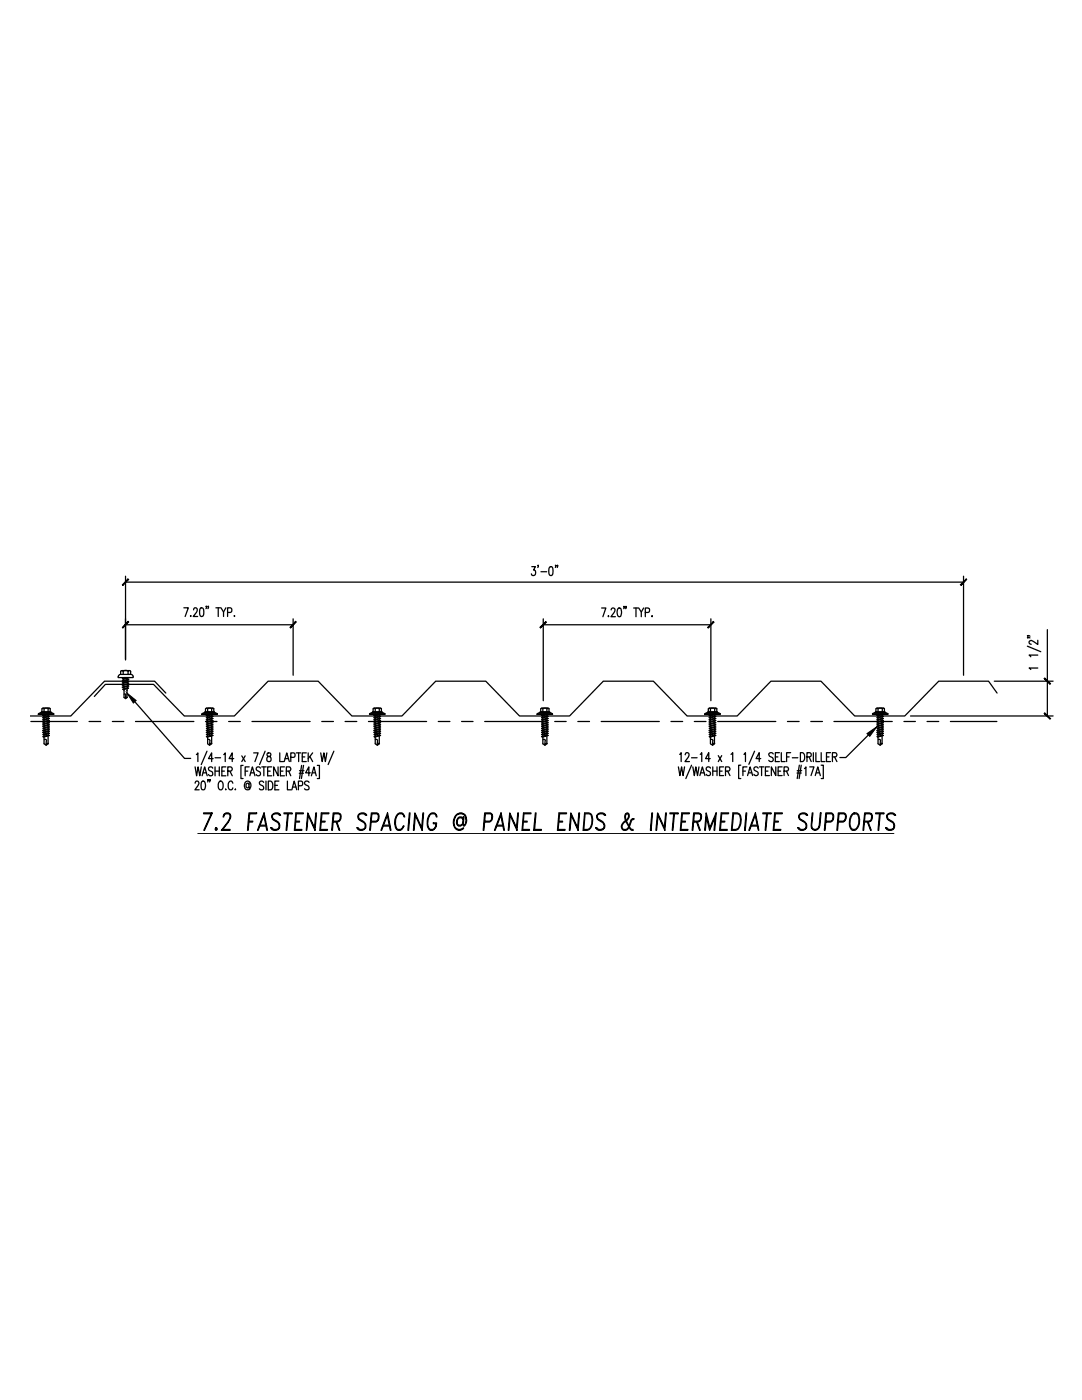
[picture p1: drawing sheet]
<svg xmlns="http://www.w3.org/2000/svg" width="216mm" height="279mm" viewBox="0 0 216 279" stroke-linecap="round" stroke-linejoin="round" font-family="sans-serif">
<g fill="none" stroke="#000" stroke-width=".25">
<path d="M25 115v16.7M25 116.2h167.3M106.1 113.1h.7l-.3 .7a.52 .52 0 0 1 .3 .7 .52 .52 0 0 1-.7 .2l-.1-.2M107.4 112.9h-.1h.1l-.1 .4M107.9 114.1h1.2M109.7 113.2l.3-.1a1.32 1.32 0 0 1 0 1.8h-.1a.82 .82 0 0 1-.4-1.1zM110.9 112.9h-.1h.1l-.1 .4M111.3 112.9l-.1 .4M192.3 115v19.8M24.1 134v.6M24.3 133.8h1.5M24.4 135.9l1.2-.3 .1 .1-1.1 .3z"/>
<path d="M24.4 136.7l1.2-.3 .1 .1-1.1 .3zM24.4 137.1l1.2-.3 .1 .1-1.1 .3zM24.4 136.3l1.2-.3 .1 .1-1.1 .3zM24.5 137.6l1-.3h.1l-.9 .3zM24.6 134.6v-.7l.5-.1 .5 .1v.7M24.6 134l-.3-.2-.2 .2M24.7 135.5v.3M24.7 135.9v.3M24.7 136.4v.2M24.7 136.8v.2M24.7 137.2l.1 .3M24.7 138.5h.3l.1 .2"/>
<path d="M25 124.7h33.5M25.1 138.7l-.1 .6M25.3 135.2l-.9 .2 .2 .2 1.1-.4M25.3 137.7h.1M25.4 137.4l-.1 1.8-.3 .2-.2-.2v-1.6M25.4 139.2h-.2l-.1 .2M25.4 136.6v.2M25.4 137v.3M25.5 135.3v.3M25.5 135.7v.3M25.5 136.2v.2M25.7 135.2h.1"/>
<path d="M25.7 135.2h-1v.2M26.1 134v.6h-2l-.3 .1-.2 .3M26.1 134l-.3-.2-.2 .2M26.1 134.6a.49 .49 0 0 1 .5 .6h-3v-.1M33.1 138.3l-2.3-2.4h-9.9l-6.8 7h-8.1M36.7 121.3h.9l-.7 1.7M38 122.9v.1zM38.6 121.7l.1-.2a.41 .41 0 0 1 .6-.1 .41 .41 0 0 1 0 .6l-.7 1h.8M40 121.4l.3-.1a.82 .82 0 0 1 .4 1l-.2 .7h-.3a1.43 1.43 0 0 1-.2-1.6zM41.2 121h-.1h.1l-.1 .5M41.6 121h-.1h.1l-.1 .5M43.1 121.3h.9"/>
<path d="M43.5 121.3v1.7M44.1 121.3l.5 .8v.9M45.1 121.3l-.5 .8M45.4 122.2h.6l.2-.1-.1-.7-.7-.1v1.7M46.8 122.9v.1zM58.5 123.5v11.3M108.4 124.7h33.4M108.4 123.5v16.3M120 121.3h.9l-.6 1.8M121.4 122.9v.2zM121.9 121.7l.3-.4h.3l.2 .3-.2 .6-.6 .9h.9M123.3 121.4l.3-.1a1.01 1.01 0 0 1 .3 1.4v.3l-.4 .1a1.29 1.29 0 0 1-.2-1.7z"/>
<path d="M124.6 121.1h-.2h.2l-.2 .4M125 121.1h-.2h.2l-.2 .4M126.4 121.3h.9M126.9 121.3v1.8M127.5 121.3l.5 .8v1M128.4 121.3l-.4 .8M128.8 122.2l.7-.1 .1-.6-.8-.2v1.8M130.1 122.9v.2zM141.8 123.5v16.3M198.4 135.9h11.7M199 138.3l-1.7-2.4h-10l-6.8 7h-10l-6.7-7h-10l-6.7 7h-10l-6.7-7h-10l-6.7 7h-10l-6.8-7h-10l-6.7 7h-10l-6.7-7h-10l-6.7 7h-10l-6.2-6.3h-9.6l-2.2 2.4M205 129l2.7 1.1"/>
<path d="M205.1 127.2l.4 .1M205.1 126.8v.2v-.2l.4 .2M207.1 133.3h-1.8l.4 .3M207.1 130.7h-1.8l.4 .4M207.1 127.8v.8l-1.4-.8-.4 .3v.2l.5 .3M209 125.7v17.2M6.2 144h9.2M7.6 142.5l3.1 .1zM7.7 142.4l.5-.2h2l.5 .3zM8.3 142.1h1.8M8.4 141.4v.7M8.5 147l1.2-.3 .1 .1-1.1 .3z"/>
<path d="M8.5 146.6l1.2-.3 .1 .1-1.1 .3zM8.5 145.3l1.2-.3 .1 .1-1.1 .3zM8.5 144.9l1.2-.3 .1 .1-1.1 .3zM8.5 146.1l1.2-.2h.1l-1.1 .4zM8.5 145.8l1.2-.4 .1 .1-1.1 .4zM8.5 143.7l1.2-.4 .1 .1-1.1 .3zM8.5 143.2l1.2-.3 .1 .1-1.1 .3zM8.5 144.5l1.2-.3h.1l-1.1 .4zM8.5 144.1l1.2-.4 .1 .1-1.1 .4zM8.6 141.3h1.2M8.8 141.4v.7M8.8 142.8v.3"/>
<path d="M8.8 143.3v.3M8.8 143.7v.3M8.8 144.1v.3M8.8 144.5v.3M8.8 145v.3M8.8 145.4v.3M8.8 145.8v.3M8.8 146.2v.3M8.8 146.7v.3M8.8 141.4l-.2-.1-.2 .1M8.8 147.6h.3l.2 .2M9.3 147.8l-.1 .8"/>
<path d="M9.4 142.6l-.9 .2 .2 .1 1.1-.3M9.6 146.9v1.5l-.4 .3-.4-.3v-1.3M9.6 141.4v.7M9.6 142.6v.3M9.6 143.1v.3M9.6 143.5v.3M9.6 143.9v.3M9.6 144.3v.3M9.6 144.8v.2M9.6 145.2v.2M9.6 145.6v.3M9.6 146v.3"/>
<path d="M9.6 146.4v.3M9.6 148.4h-.3l-.1 .3M9.7 141.4l-.6-.1-.3 .1M9.8 142.6h-1v.1M9.8 142.6h.1M10 141.4v.7M10 141.4l-.2-.1-.2 .1M17.8 144h2.3M22.4 144h2.3M26.9 140.1l9.9 11.3h1.2M27 144h11.7M38.9 153l.3 1.8 .3-1.8 .4 1.8 .3-1.8"/>
<path d="M38.9 156.3l.3-.4 .4 .1 .1 .2-.2 .6-.6 .8h.8M39.2 150.6l.3-.3v1.7M40.3 156l.3-.1a1.17 1.17 0 0 1 0 1.7h-.3l-.1-.3-.1-.7zM40.3 142.5l3.1 .1zM40.3 154.8l.5-1.8 .5 1.8M40.3 142.4l.5-.2h2l.5 .3zM40.5 154.2h.7M40.9 142.1h1.9M40.9 142.1h.1M41 144h2.3M41 141.4v.7M41.2 147l1.1-.3 .2 .1-1.2 .3z"/>
<path d="M41.2 146.6l1.1-.3 .2 .1-1.2 .3zM41.2 145.3l1.1-.3 .2 .1-1.2 .3zM41.2 144.9l1.1-.3 .2 .1-1.2 .3zM41.2 146.1l1.1-.2h.2l-1.2 .4zM41.2 145.8l1.1-.4 .2 .1-1.2 .4zM41.2 143.7l1.1-.4 .2 .1-1.2 .3zM41.2 143.2l1.1-.3 .2 .1-1.2 .3zM41.2 144.5l1.1-.3h.2l-1.2 .4zM41.2 144.1l1.1-.4 .2 .1-1.2 .4zM41.2 141.3h1.2M41.3 149.9l-1.1 2.7M41.4 141.4l.6-.1 .7 .1"/>
<path d="M41.4 141.4v.7M41.4 142.8v.3M41.4 143.3v.3M41.4 143.7v.3M41.4 144.1v.3M41.4 144.5v.3M41.4 145v.3M41.4 145.4v.3M41.4 145.8v.3M41.4 146.2v.3M41.4 146.7v.3M41.4 147.6h.3l.2 .2"/>
<path d="M41.4 141.4l-.2-.1-.2 .1M41.6 155.6h-.2h.2l-.2 .5M41.9 147.8l-.1 .8M41.9 155.6h-.1h.1l-.1 .5M42 142.6l-.8 .2 .1 .1 1.2-.3h-1.1v.1M42.2 146.9v1.5l-.4 .3-.4-.3v-1.3M42.2 141.4v.7M42.2 142.6v.3M42.2 143.1v.3M42.2 143.5v.3M42.2 143.9v.3M42.2 144.3v.3"/>
<path d="M42.2 144.8v.2M42.2 145.2v.2M42.2 145.6v.3M42.2 146v.3M42.2 146.4v.3M42.2 148.4h-.3l-.1 .3M42.4 153.3a.44 .44 0 0 0-.5-.2 .44 .44 0 0 0-.3 .5l.6 .4a.46 .46 0 0 1 .1 .7 .46 .46 0 0 1-.7-.1M42.5 151.4h-.9l.6-1.1v1.7M42.7 141.4v.7M42.9 151.2h1.1M42.9 153v1.8M42.9 153.9h.9"/>
<path d="M43.8 153v1.8M43.8 156l.1-.1a.95 .95 0 0 1 .5 1.5l-.2 .2a.52 .52 0 0 1-.7-.6l.1-.7zM44.3 153.9h.5M44.6 150.6l.3-.3v1.7M45 157.5v.1zM45.1 153h-.8v1.8h.8M45.5 153.9l.7-.1 .1-.2-.1-.5-.7-.1v1.8M45.6 144h2.3M45.9 153.9l.4 .9M46.5 156.3a.42 .42 0 0 0-.3-.4 .42 .42 0 0 0-.4 .1 1.17 1.17 0 0 0 .1 1.6h.4l.2-.4M46.6 151.4h-.9l.6-1.1v1.7M46.9 157.6h.1z"/>
<path d="M48.2 150.8l.7 1.2M48.5 152.8h-.4v2.6h.4M48.9 150.8l-.7 1.2M48.9 153.9h.5M49.7 156.6l-.2-.3a.47 .47 0 0 0-.4 .5 .47 .47 0 0 0 .4 .4l.2-.2M49.7 156.3l.1 .9a.71 .71 0 0 0 .2-.9 .71 .71 0 0 0-.9-.3 .71 .71 0 0 0-.3 .9 .65 .65 0 0 0 .3 .7 .65 .65 0 0 0 .8-.2M49.7 153h-.8v1.8M49.9 154.8l.5-1.8 .5 1.8M50.1 154.2h.6M50.3 144h11.6M50.6 150.3h.9l-.6 1.7M52 153.3a.44 .44 0 0 0-.6-.2 .44 .44 0 0 0-.2 .5l.5 .4a.46 .46 0 0 1 .2 .7 .46 .46 0 0 1-.8-.1"/>
<path d="M52.2 153h.9M52.6 156.1a.44 .44 0 0 0-.6-.2 .44 .44 0 0 0-.2 .6l.8 .5v.4l-.3 .2h-.4l-.1-.2M52.6 153v1.8M52.9 149.9l-1.1 2.7M53.1 155.9v1.7M53.4 150.3a.49 .49 0 0 0 0 .6 .49 .49 0 0 0 .5 .2 .5 .5 0 0 1 .2 .7 .5 .5 0 0 1-.8 0l-.1-.1a.68 .68 0 0 1 .8-.9 .36 .36 0 0 0-.2-.5zM53.4 153.9h.5M53.5 155.9a.95 .95 0 0 1 1 .6 .95 .95 0 0 1-.3 1.1h-.7zM54.2 153h-.8v1.8h.8M54.8 156.7h.6M55.5 153v1.8l-.9-1.8v1.8M55.7 155.9h-.9v1.7h.9"/>
<path d="M55.8 150.3v1.7h.8M56 153.9h.5M56.7 152l.5-1.7 .5 1.7M56.8 153h-.8v1.8h.8M56.9 151.4h.6M57.1 153.9l.8-.1 .1-.2-.1-.5-.8-.1v1.8M57.3 155.9v1.7h.8M57.6 153.9l.4 .9M58 151.1h.8v-.8h-.8v1.7M58.2 157.6l.5-1.7 .5 1.7M58.4 157.1h.6M59.1 150.3h.9"/>
<path d="M59.5 156.8h.6l.3-.2-.1-.6-.8-.1v1.7M59.6 150.3v1.7M59.7 154.3h.9M59.8 153.8h.8M60.2 152.8l-.4 2.6M60.3 151.1h.5M60.6 152.8l-.5 2.6M61.1 150.3h-.8v1.7h.8M61.5 150.3v1.7M61.7 156.1a.46 .46 0 0 0-.6-.2 .46 .46 0 0 0-.3 .6l.7 .4 .2 .5-.4 .2h-.4l-.1-.2M61.8 151l.6 1M61.9 154.2h-.9l.6-1.2v1.8"/>
<path d="M62.1 154.8l.5-1.8 .5 1.8M62.3 154.2h.6M62.4 150.3l-.9 1.1M63.3 152.8h.4v2.6h-.4M64 150.3l.3 1.7 .3-1.7 .3 1.7 .3-1.7M64.2 144h2.3M66.6 149.9l-1.1 2.7M68.9 144h2.3M73.5 144h11.6M73.7 142.5l3.1 .1zM73.8 142.4l.5-.2h2l.5 .3zM74.5 141.4v.7"/>
<path d="M74.6 147l1.2-.3 .1 .1-1.1 .3zM74.6 146.6l1.2-.3 .1 .1-1.1 .3zM74.6 145.3l1.2-.3 .1 .1-1.1 .3zM74.6 144.9l1.2-.3 .1 .1-1.1 .3zM74.6 146.1l1.2-.2h.1l-1.1 .4zM74.6 145.8l1.2-.4 .1 .1-1.1 .4zM74.6 143.7l1.2-.4 .1 .1-1.1 .3zM74.6 143.2l1.2-.3 .1 .1-1.1 .3zM74.6 144.5l1.2-.3h.1l-1.1 .4zM74.6 144.1l1.2-.4 .1 .1-1.1 .4zM74.7 141.3h1.2M74.9 141.4v.7"/>
<path d="M74.9 142.8v.3M74.9 143.3v.3M74.9 143.7v.3M74.9 144.1v.3M74.9 144.5v.3M74.9 145v.3M74.9 145.4v.3M74.9 145.8v.3M74.9 146.2v.3M74.9 146.7v.3M74.9 147.6h.3l.1 .2M75.3 147.8v.8"/>
<path d="M75.5 142.6l-.9 .2 .2 .1 1.1-.3h-1v.1M75.7 146.9v1.5l-.4 .3-.4-.3v-1.3M75.7 141.4v.7M75.7 142.6v.3M75.7 143.1v.3M75.7 143.5v.3M75.7 143.9v.3M75.7 144.3v.3M75.7 144.8v.2M75.7 145.2v.2M75.7 145.6v.3M75.7 146v.3"/>
<path d="M75.7 146.4v.3M75.7 148.4h-.3l-.1 .3M76.1 141.4v.7M76.1 141.4l-.6-.1-1 .1M76.2 142.1h-1.8M76.2 142.1h.1M87.4 144h2.4M92.1 144h2.3M96.7 144h11.7M107.2 142.5l3.1 .1zM107.2 142.4l.5-.2h2l.5 .3zM107.8 142.1h1.9"/>
<path d="M107.8 142.1h.1M107.9 141.4v.7M108.1 147l1.1-.3 .2 .1-1.2 .3zM108.1 146.6l1.1-.3 .2 .1-1.2 .3zM108.1 145.3l1.1-.3 .2 .1-1.2 .3zM108.1 144.9l1.1-.3 .2 .1-1.2 .3zM108.1 146.1l1.1-.2h.2l-1.2 .4zM108.1 145.8l1.1-.4 .2 .1-1.2 .4zM108.1 143.7l1.1-.4 .2 .1-1.2 .3zM108.1 143.2l1.1-.3 .2 .1-1.2 .3zM108.1 144.5l1.1-.3h.2l-1.2 .4zM108.1 144.1l1.1-.4 .2 .1-1.2 .4z"/>
<path d="M108.1 141.3h1.2M108.3 141.4v.7M108.3 142.8v.3M108.3 143.3v.3M108.3 143.7v.3M108.3 144.1v.3M108.3 144.5v.3M108.3 145v.3M108.3 145.4v.3M108.3 145.8v.3M108.3 146.2v.3M108.3 146.7v.3"/>
<path d="M108.4 147.6h.2l.2 .2M108.8 147.8l-.1 .8M109 142.6l-.9 .2 .1 .1 1.2-.3h-1.1v.1M109.1 146.9v1.5l-.4 .3-.4-.3v-1.3M109.1 141.4v.7M109.1 142.6v.3M109.1 143.1v.3M109.1 143.5v.3M109.1 143.9v.3M109.1 144.3v.3M109.1 144.8v.2M109.1 145.2v.2"/>
<path d="M109.1 145.6v.3M109.1 146v.3M109.1 146.4v.3M109.2 148.4h-.3l-.2 .3M109.2 141.4l-.6-.1-.7 .1M109.5 141.4v.7M109.6 141.4l-.2-.1-.2 .1M110.7 144h2.3M115.3 144h2.3M120 144h11.6M133.9 144h2.3M135.4 153l.3 1.8 .3-1.8 .3 1.8 .3-1.8"/>
<path d="M135.6 150.6l.3-.4v1.8M136.7 150.6l.1-.2a.41 .41 0 0 1 .6-.1 .41 .41 0 0 1 0 .6l-.7 1.1h.9M138 151.2h1.1M138 152.7l-1.2 2.7M138.2 153l.3 1.8 .3-1.8 .4 1.8 .3-1.8M138.5 144h2.4M139.6 154.8l.6-1.8 .5 1.8M139.7 150.6l.3-.4v1.8M139.9 154.2h.6M140.6 142.5l3.1 .1zM140.7 142.4l.5-.2h2l.5 .3zM141.3 142.1h1.8"/>
<path d="M141.3 141.4v.7M141.5 147l1.1-.3 .2 .1-1.1 .3zM141.5 146.6l1.1-.3 .2 .1-1.1 .3zM141.5 145.3l1.1-.3 .2 .1-1.1 .3zM141.5 144.9l1.1-.3 .2 .1-1.1 .3zM141.5 146.1l1.1-.2h.2l-1.1 .4zM141.5 145.8l1.1-.4 .2 .1-1.1 .4zM141.5 143.7l1.1-.4 .2 .1-1.1 .3zM141.5 143.2l1.1-.3 .2 .1-1.1 .3zM141.5 144.5l1.1-.3h.2l-1.1 .4zM141.5 144.1l1.1-.4 .2 .1-1.1 .4zM141.5 141.3h1.3"/>
<path d="M141.7 151.4h-.9l.6-1.2v1.8M141.8 153.3a.44 .44 0 0 0-.6-.2 .44 .44 0 0 0-.2 .5l.7 .5 .1 .4a.47 .47 0 0 1-.5 .3 .47 .47 0 0 1-.4-.3M141.8 141.4v.7M141.8 142.8v.3M141.8 143.3v.3M141.8 143.7v.3M141.8 144.1v.3M141.8 144.5v.3M141.8 145v.3M141.8 145.4v.3M141.8 145.8v.3M141.8 146.2v.3"/>
<path d="M141.8 146.7v.3M141.8 147.6h.3l.2 .2M142.2 153.9h.9M142.2 153v1.8M142.2 147.8v.8M142.4 142.6l-.9 .2 .2 .1 1.1-.3h-1v.1M142.6 146.9v1.5l-.4 .3-.4-.3v-1.3M142.6 142.6v.3M142.6 143.1v.3M142.6 143.5v.3M142.6 143.9v.3M142.6 144.3v.3"/>
<path d="M142.6 144.8v.2M142.6 145.2v.2M142.6 145.6v.3M142.6 146v.3M142.6 146.4v.3M142.6 141.4v.7M142.6 148.4h-.3l-.1 .3M143 141.4v.7M143 141.4l-.6-.1-1 .1M143.1 153v1.8M143.1 142.1h.1M143.2 144h11.6"/>
<path d="M143.3 150.8l.7 1.2M143.6 153.9h.5M144 150.8l-.7 1.2M144.4 153h-.8v1.8h.8M144.8 153.9l.7-.1 .2-.2-.2-.5-.7-.1v1.8M145.2 153.9l.5 .9M145.9 150.6l.3-.4v1.8M147.8 152.7h-.4v2.7h.4M148.2 153.9h.5M148.4 150.6l.3-.4v1.8M149 153h-.8v1.8M149.2 154.8l.5-1.8 .5 1.8"/>
<path d="M149.4 154.2h.6M150.6 149.9l-1.2 2.6M151.3 153.3a.44 .44 0 0 0-.6-.2 .44 .44 0 0 0-.2 .5l.7 .5 .1 .4a.47 .47 0 0 1-.4 .3 .47 .47 0 0 1-.5-.3M151.5 153h.9M151.8 151.4h-.9l.6-1.2v1.8M152 153v1.8M152.7 153.9h.5M153.5 153h-.8v1.8h.8M154.3 150.5a.44 .44 0 0 0-.6-.3 .44 .44 0 0 0-.2 .6l.5 .3a.47 .47 0 0 1 .2 .8 .47 .47 0 0 1-.8-.2M154.7 151.1h.5M154.8 153v1.8l-.9-1.8v1.8M155.3 153.9h.5"/>
<path d="M155.5 150.2h-.8v1.8h.8M155.9 150.2v1.8h.8M156.1 153h-.8v1.8h.8M156.4 153.9l.8-.1 .1-.2-.1-.5-.8-.1v1.8M156.9 153.9l.4 .9M157 151.1h.5M157.1 144h2.4M157.8 150.2h-.8v1.8M158.1 151.2h1.1M159 154.3h.9M159.1 153.8h.9M159.5 152.7l-.4 2.7"/>
<path d="M159.7 150.2a.92 .92 0 0 1 .9 .5 .92 .92 0 0 1-.2 1l-.3 .3h-.4zM159.9 152.7l-.4 2.7M160.5 153.4l.3-.4v1.8M161 151.1l.7-.1 .1-.6-.2-.2h-.6v1.8M161.4 151.1l.5 .9M161.6 153h.8l-.6 1.8M161.8 144h2.3M162.3 150.2v1.8M162.7 154.8l.5-1.8 .5 1.8M162.8 150.2v1.8h.8M162.9 154.2h.6M163.9 150.2v1.8h.7"/>
<path d="M163.9 152.7h.4v2.7h-.4M164.9 151.1h.5M165.7 150.2h-.8v1.8h.8M166.1 151.1l.8-.1 .1-.3-.1-.4-.8-.1v1.8M166.4 144h11.6M166.5 151.1l.5 .9M173.3 146.7l-4.5 4.5h-1.2M174.1 142.5l3.1 .1zM174.1 142.4l.5-.2h2l.6 .3zM174.8 141.4v.7M175 147l1.1-.3 .2 .1-1.2 .3zM175 146.6l1.1-.3 .2 .1-1.2 .3z"/>
<path d="M175 145.3l1.1-.3 .2 .1-1.2 .3zM175 141.3h1.3M175 144.9l1.1-.3 .2 .1-1.2 .3zM175 146.1l1.1-.2h.2l-1.2 .4zM175 145.8l1.1-.4 .2 .1-1.2 .4zM175 143.7l1.1-.4 .2 .1-1.2 .3zM175 143.2l1.1-.3 .2 .1-1.2 .3zM175 144.5l1.1-.3h.2l-1.2 .4zM175 144.1l1.1-.4 .2 .1-1.2 .4zM175.2 141.4v.7M175.2 142.8v.3M175.2 143.3v.3"/>
<path d="M175.2 143.7v.3M175.2 144.1v.3M175.2 144.5v.3M175.2 145v.3M175.2 145.4v.3M175.2 145.8v.3M175.2 146.2v.3M175.2 146.7v.3M175.2 141.4l-.2-.1-.2 .1M175.2 141.4l.6-.1 .7 .1M175.3 147.6h.2l.2 .2M175.7 147.8l-.1 .8"/>
<path d="M175.8 142.6l-.8 .2 .1 .1 1.2-.3M176 146.9v1.5l-.4 .3-.4-.3v-1.3M176 142.6v.3M176 143.1v.3M176 143.5v.3M176 143.9v.3M176 144.3v.3M176 144.8v.2M176 145.2v.2M176 145.6v.3M176 146v.3M176 146.4v.3"/>
<path d="M176.1 141.4v.7M176.1 148.4h-.4l-.1 .3M176.2 142.6h-1v.1M176.2 142.6h.1M176.5 141.4v.7h-1.7M176.5 142.1h.1M180.4 144h2.3M181.7 142.9h28.4M185 144h2.3M189.6 144h9.3M39.5 166.4h138.8M42.2 162.2l-1.5 3.5h.1l1.6-3.5h-1.8v.2h1.6"/>
<path d="M43.1 165.2l.2 .2-.1 .3-.2-.2zM43.1 165.4h.1v.1h-.1zM44.3 165.5h1.6v.2h-1.7a4.5 4.5 0 0 0 1.7-2.8l-.1-.4-.7-.1-.3 .1-.2 .5h-.1a.81 .81 0 0 1 .6-.7 .81 .81 0 0 1 .9 .2 1.56 1.56 0 0 1-.4 1.6l-1.3 1.6M49.7 162.2h1.5v.2h-1.4l-.3 3.3h-.1zM49.7 163.9h.7v.2h-.7M51.7 164.9h1.5M51.8 164.7h1.3M52.7 162.2l.7 3.5h-.2l-.6-3-1.1 3h-.1zM54.6 162.4a.95 .95 0 0 1 1.4 .3h-.3a.78 .78 0 0 0-.8-.3 .78 .78 0 0 0-.6 .6 1.82 1.82 0 0 0 1.2 1.1 .96 .96 0 0 1 0 1.5 .96 .96 0 0 1-1.5-.4h.3l.1 .2a.89 .89 0 0 0 1.3-.2 .9 .9 0 0 0-.4-1.1 1.24 1.24 0 0 1-1.1-1.1l.1-.3zM56.7 162.2h1.6v.2h-1.6zM57.4 162.4l-.3 3.3h.1l.3-3.3M59 163.9h.8v.2h-.8"/>
<path d="M59 162.2h1.5v.2h-1.4l-.2 3.1h1.3v.2h-1.5zM61.4 162.2l1.4 3 .2-3h.1l-.2 3.5-1.4-3-.4 3zM64.1 162.2h1.5v.2h-1.4l-.2 3.1h1.3v.2h-1.5zM64.1 163.9h.8l-.1 .2h-.7M66.5 163.9h.8a.94 .94 0 0 0 .5-1.4l-1.2-.1-.3 3.3h-.1l.3-3.5h1l.3 .2a1.06 1.06 0 0 1-.5 1.7h-.9M67.1 164.1l.6 1.6h.1l-.6-1.6M71.7 162.4a1 1 0 0 1 1.5 .3h-.3l-.1-.2a.96 .96 0 0 0-1.2 .2l-.1 .3a1.88 1.88 0 0 0 1.2 1.1 .94 .94 0 0 1 0 1.4 .94 .94 0 0 1-1.5-.3h.3l.1 .2a.91 .91 0 0 0 1.2-.2l.1-.5a1.27 1.27 0 0 0-1.1-1 .78 .78 0 0 1-.1-1.3zM74.1 163.9h1a.95 .95 0 0 0 .1-1.5h-1l-.3 3.3h-.1l.3-3.5h1.1l.3 .2a1.17 1.17 0 0 1-.5 1.7h-.9M76.4 164.9h1.4M76.5 164.7h1.3M77.3 162.2l.7 3.5h-.1l-.6-3-1.2 3h-.1zM79.1 162.7l.6-.5a.88 .88 0 0 1 1.1 .8h-.2l-.2-.5-.7-.1a2.4 2.4 0 0 0-.6 3l.3 .1a.86 .86 0 0 0 1.1-.6h.1a.87 .87 0 0 1-.9 .8 .87 .87 0 0 1-.8-.8 2.72 2.72 0 0 1 .2-2.2z"/>
<path d="M81.7 162.2h.1l-.3 3.5h-.1zM82.8 162.2l1.3 3 .3-3h.1l-.3 3.5-1.3-3-.3 3h-.1zM85.9 162.4l.3-.2a.83 .83 0 0 1 1 .8h-.1l-.2-.5-.8-.1a2.4 2.4 0 0 0-.5 3l.3 .1a.93 .93 0 0 0 1.1-1.1h-.5v-.2h.6a1.24 1.24 0 0 1-1.3 1.5 2.47 2.47 0 0 1 .1-3.3zM91.1 162.5a1.24 1.24 0 0 1 1.4-.1 1.24 1.24 0 0 1 .6 1.3 1.16 1.16 0 0 1-.6 1.2l-.2-.4 .1-1.5h.2l-.2 1.5 .3 .2a1.44 1.44 0 0 0-.6-2.3 1.58 1.58 0 0 0-1.4 2.3 1.06 1.06 0 0 0 1.8 .5 1.05 1.05 0 0 1-1.2 .5 1.05 1.05 0 0 1-.8-1 2.19 2.19 0 0 1 .6-2.2zM91.4 163.2l.7-.2 .2 .2 .1 .3-.3-.3h-.4a.89 .89 0 0 0-.1 1.5h.3l.4-.3-.4 .5a.67 .67 0 0 1-.8-.7v-.5zM96.7 163.9h1a.95 .95 0 0 0 .2-1.5h-1.1l-.3 3.3h-.1l.3-3.5h1.2l.2 .2a1.12 1.12 0 0 1-.4 1.7h-1M99 164.9h1.5M99.1 164.7h1.3M100 162.2l.7 3.5h-.2l-.6-3-1.1 3h-.1zM101.7 162.2l1.4 3 .2-3h.1l-.2 3.5-1.4-3-.3 3h-.1zM104.4 163.9h.8v.2h-.8M104.5 162.2h1.4v.2h-1.4l-.2 3.1h1.3v.2h-1.4z"/>
<path d="M106.8 162.2h.2l-.3 3.3h1.3v.2h-1.5zM111.5 162.2h1.6l-.1 .2h-1.3l-.3 3.1h1.4l-.1 .2h-1.5zM111.5 163.9h.8v.2h-.8M113.9 162.2l1.4 3 .2-3h.1l-.3 3.5-1.3-3-.3 3h-.1zM116.7 162.2h.8a1.17 1.17 0 0 1 .8 1.3 2.05 2.05 0 0 1-1.1 2.2h-.8zM116.7 162.4h.8a.91 .91 0 0 1 .6 1.1 1.86 1.86 0 0 1-.9 2h-.7zM119.4 162.4a1 1 0 0 1 1.4 .3h-.2l-.1-.2a1.03 1.03 0 0 0-1.3 .2v.3a1.88 1.88 0 0 0 1.1 1.1 .96 .96 0 0 1 0 1.5 .96 .96 0 0 1-1.4-.4h.2l.1 .2a.91 .91 0 0 0 1.3-.2 1.21 1.21 0 0 0-1-1.5 .78 .78 0 0 1-.1-1.3zM124.8 162.5l.3-.1 .4 .1M125 162.4a2.89 2.89 0 0 0 1.1 3.1h.2v.2l-.5-.2a4.6 4.6 0 0 1-1.1-2.8l.1-.3 .5-.2a.91 .91 0 0 1-.2 1.5 1.59 1.59 0 0 0-1 1.3l.1 .4 .2 .1a.86 .86 0 0 0 1.1-.6l.5-1.4 .5-.1v.1l-.5 .2M125.3 162.4a.95 .95 0 0 1-.2 1.1 1.54 1.54 0 0 0-1 1.9l.1 .1a.89 .89 0 0 0 1.4-.6l.5-1.4M130.1 162.2h.1l-.3 3.5h-.1zM131.2 162.2l1.4 3 .2-3h.2l-.3 3.5-1.4-3-.3 3h-.1z"/>
<path d="M133.7 162.2h1.6v.2h-1.6zM134.4 162.4l-.3 3.3h.2l.3-3.3M136 162.2h1.6l-.1 .2h-1.3l-.3 3.1h1.4l-.1 .2h-1.5zM136 163.9h.8v.2h-.8M138.4 163.9h.9a.94 .94 0 0 0 .5-1.4l-1.3-.1-.3 3.3h-.1l.3-3.5h1l.4 .2a1.06 1.06 0 0 1-.5 1.7h-.9M139 164.1l.6 1.6h.1l-.6-1.6M140.9 162.2l.7 3 1.3-3-.3 3.5h-.1l.2-2.7-1.1 2.7-.6-2.7-.3 2.7h-.1zM143.9 163.9h.7v.2h-.7M143.9 162.2h1.5v.2h-1.4l-.3 3.1h1.4v.2h-1.5zM146.2 162.2h.9a1.88 1.88 0 0 1 .5 2.7l-.4 .6-.4 .2h-.8zM146.4 162.4h.7a.91 .91 0 0 1 .7 1.1 1.96 1.96 0 0 1-1 2h-.7zM148.9 162.2h.1l-.3 3.5h-.1z"/>
<path d="M149.8 164.9h1.4M149.9 164.7h1.3M150.7 162.2l.7 3.5-.7-3-1.2 3h-.1zM152.2 162.2h1.7l-.1 .2h-1.6zM153 162.4l-.3 3.3h.1l.3-3.3M154.6 162.2h1.5v.2h-1.4l-.3 3.1h1.4v.2h-1.5zM154.6 163.9h.7v.2h-.8M159.7 162.4a1 1 0 0 1 1.4 .3h-.2l-.1-.2a1 1 0 0 0-1.3 .2v.3a1.88 1.88 0 0 0 1.1 1.1 .94 .94 0 0 1 0 1.4 .94 .94 0 0 1-1.4-.3h.3v.2a.89 .89 0 0 0 1.3-.2 .9 .9 0 0 0-.4-1.1 1.24 1.24 0 0 1-1-1.1v-.3zM162.1 162.2h.1l-.2 2.5v.5a.74 .74 0 0 0 1.3 0l.2-.5 .2-2.5h.1l-.2 2.5a.95 .95 0 0 1-1.4 .8l-.3-.3v-.5zM164.8 163.9h1a.89 .89 0 0 0 .1-1.5h-1l-.3 3.3h-.1l.3-3.5h1.1l.2 .2a1.12 1.12 0 0 1-.3 1.7h-1.1M167.3 163.9h1a.89 .89 0 0 0 .1-1.5h-1l-.3 3.3h-.1l.3-3.5h1.1l.2 .2a1.12 1.12 0 0 1-.3 1.7h-1.1M170.1 162.4l.3-.2a.83 .83 0 0 1 1 .8 2.36 2.36 0 0 1-.8 2.7 1.01 1.01 0 0 1-1.1-1.3 2.49 2.49 0 0 1 .6-2z"/>
<path d="M170.1 162.5l.4-.1 .6 .1a2.88 2.88 0 0 1-.2 2.9l-.4 .1-.6-.1a2.59 2.59 0 0 1 .2-2.9zM172.5 163.9h.9a.97 .97 0 0 0 .4-1.4l-1.2-.1-.3 3.3h-.1l.3-3.5h1l.4 .2a1.1 1.1 0 0 1-.6 1.7h-.8M173.1 164.1l.6 1.6h.1l-.6-1.6M174.7 162.2h1.7l-.1 .2h-1.6zM175.5 162.4l-.3 3.3h.1l.3-3.3M176.9 162.7a1.05 1.05 0 0 1 1.8 0h-.2a.86 .86 0 0 0-1.4 0v.3a1.59 1.59 0 0 0 1.1 1.1 .96 .96 0 0 1 0 1.5 .96 .96 0 0 1-1.5-.4h.3l.1 .2a.85 .85 0 0 0 1.2-.2 .9 .9 0 0 0-.3-1.1 1.23 1.23 0 0 1-1.1-1.4z"/>
</g>
<g fill="#000" stroke="#000" stroke-width=".2">
<path d="M25.3 138.3l1.9 1.5-.6 .5zM173 146.4l1.9-1.4-1.3 2z"/>
<path d="M25.6 115.5l-1.1 1.3 1.2-1.1zM25.6 115.5l-1.1 1.3-.1-.1z"/>
<path d="M191.6 116.7l.2 .1 1-1.3zM192.8 115.5l.1 .2-1.1 1.1z"/>
<path d="M25.6 124l-1.1 1.3 1.2-1.2zM25.6 124l-1.1 1.3-.1-.1z"/>
<path d="M59 124l-1.1 1.2 .1 .1zM59 124l.1 .1-1.1 1.2z"/>
<path d="M108.9 124.1l-1 1.2 1.1-1.1zM107.7 125.2l1.2-1.1-1 1.2z"/>
<path d="M141.2 125.2l.1 .1 1.1-1.2zM142.4 124.1l.1 .1-1.2 1.1z"/>
<path d="M208.4 135.4l1.1 1.2 .1-.1zM208.4 135.4l.1-.1 1.1 1.2z"/>
<path d="M208.5 142.3l-.1 .1 1.2 1zM208.4 142.4l1.2 1-.1 .1z"/>
</g>
</svg>
